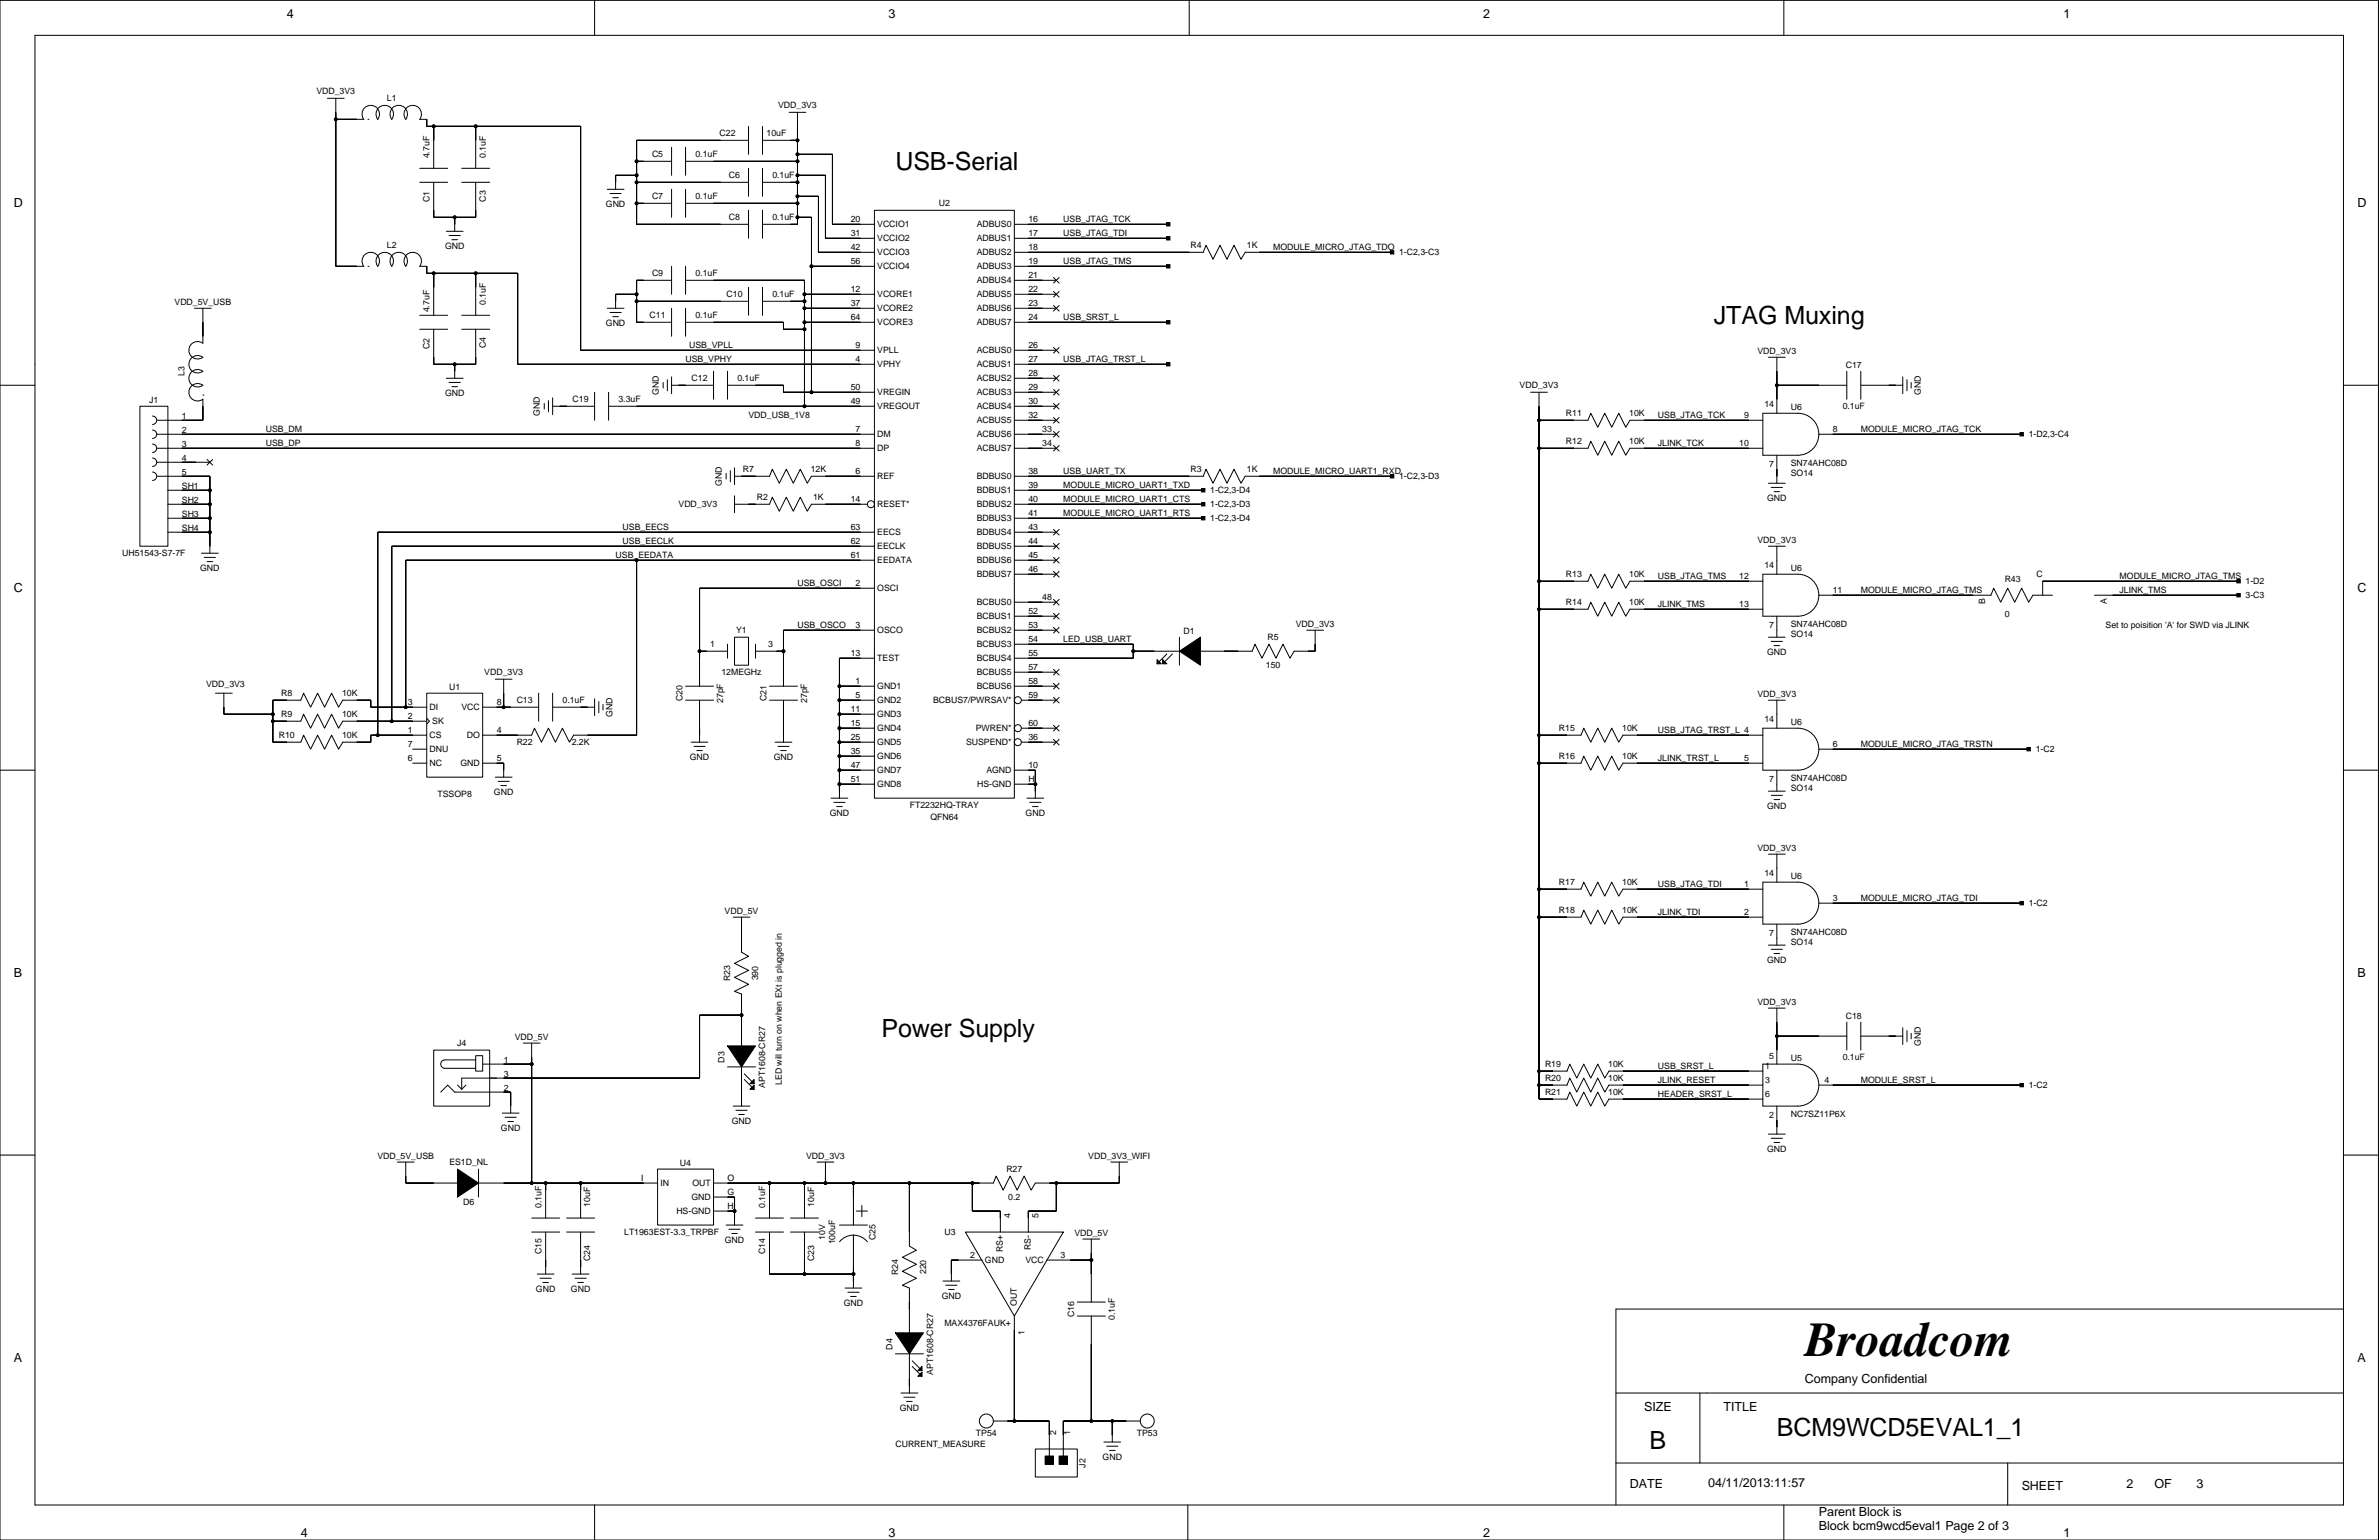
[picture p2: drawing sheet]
<svg xmlns="http://www.w3.org/2000/svg" width="432mm" height="279mm" viewBox="0 0 432 279" stroke-linecap="round" stroke-linejoin="round" font-family="sans-serif">
<defs><g id="words">
<text font-size="8.8" x="327.6" y="246.1">Broadcom</text>
<g font-size="4.6">
<text x="162.5" y="30.8">USB-Serial</text>
<text x="311.1" y="58.7">JTAG Muxing</text>
<text x="160" y="188.2">Power Supply</text>
<text x="299.4" y="263">B</text>
<text x="322.5" y="260.6">BCM9WCD5EVAL1_1</text>
</g>
<g font-size="2.3">
<text x="52.1" y="3.4">4</text>
<text x="161.3" y="3.4">3</text>
<text x="269.2" y="3.4">2</text>
<text x="374.6" y="3.4">1</text>
<text x="2.5" y="37.6">D</text>
<text x="427.9" y="37.6">D</text>
<text x="2.5" y="107.5">C</text>
<text x="427.9" y="107.5">C</text>
<text x="2.5" y="177.3">B</text>
<text x="427.9" y="177.3">B</text>
<text x="2.5" y="247.1">A</text>
<text x="327.6" y="250.9">Company Confidential</text>
<text x="427.9" y="247.1">A</text>
<text x="298.4" y="256">SIZE</text>
<text x="312.8" y="256">TITLE</text>
<text x="310.1" y="269.7">04/11/2013:11:57</text>
<text x="386" y="270">2</text>
<text x="398.7" y="270">3</text>
<text x="295.8" y="270">DATE</text>
<text x="330.1" y="275.1">Parent Block is</text>
<text x="366.9" y="270.2">SHEET</text>
<text x="391.1" y="270">OF</text>
<text x="54.6" y="278.9">4</text>
<text x="161.3" y="278.9">3</text>
<text x="269.2" y="278.9">2</text>
<text x="330.1" y="277.6">Block bcm9wcd5eval1 Page 2 of 3</text>
<text x="374.6" y="278.9">1</text>
</g>
<g font-size="1.6">
<text x="57.4" y="17">VDD_3V3</text>
<text x="70.2" y="18.3">L1</text>
<text x="141.2" y="19.6">VDD_3V3</text>
<text x="77.9" y="28.7" transform="rotate(-90 77.9 28.7)">4.7uF</text>
<text x="88.2" y="28.7" transform="rotate(-90 88.2 28.7)">0.1uF</text>
<text x="118.3" y="28.5">C5</text>
<text x="126.2" y="28.5">0.1uF</text>
<text x="130.6" y="24.7">C22</text>
<text x="139.1" y="24.7">10uF</text>
<text x="132.3" y="32.3">C6</text>
<text x="140.2" y="32.3">0.1uF</text>
<text x="77.9" y="36.6" transform="rotate(-90 77.9 36.6)">C1</text>
<text x="88.2" y="36.6" transform="rotate(-90 88.2 36.6)">C3</text>
<text x="110" y="37.6">GND</text>
<text x="118.3" y="36.1">C7</text>
<text x="126.2" y="36.1">0.1uF</text>
<text x="132.3" y="39.9">C8</text>
<text x="140.2" y="39.9">0.1uF</text>
<text x="154.4" y="40.3">20</text>
<text x="159.2" y="41.2">VCCIO1</text>
<text x="170.4" y="37.4">U2</text>
<text x="177.3" y="41.2">ADBUS0</text>
<text x="186.6" y="40.3">16</text>
<text x="193" y="40.3">USB_JTAG_TCK</text>
<text x="70.2" y="45">L2</text>
<text x="80.8" y="45.2">GND</text>
<text x="154.4" y="42.9">31</text>
<text x="154.4" y="45.4">42</text>
<text x="154.4" y="48">56</text>
<text x="159.2" y="46.2">VCCIO3</text>
<text x="159.2" y="43.7">VCCIO2</text>
<text x="177.3" y="46.2">ADBUS2</text>
<text x="177.3" y="43.7">ADBUS1</text>
<text x="186.6" y="48">19</text>
<text x="186.6" y="45.4">18</text>
<text x="186.6" y="42.9">17</text>
<text x="193" y="48">USB_JTAG_TMS</text>
<text x="193" y="42.9">USB_JTAG_TDI</text>
<text x="216.1" y="45">R4</text>
<text x="226.3" y="45">1K</text>
<text x="231.1" y="45.4">MODULE_MICRO_JTAG_TDO</text>
<text x="253.9" y="46.2">1-C2,3-C3</text>
<text x="118.3" y="50.1">C9</text>
<text x="126.2" y="50.1">0.1uF</text>
<text x="131.9" y="53.9">C10</text>
<text x="140.2" y="53.9">0.1uF</text>
<text x="154.4" y="53">12</text>
<text x="159.2" y="53.9">VCORE1</text>
<text x="159.2" y="48.8">VCCIO4</text>
<text x="177.3" y="53.9">ADBUS5</text>
<text x="177.3" y="51.3">ADBUS4</text>
<text x="177.3" y="48.8">ADBUS3</text>
<text x="186.6" y="53">22</text>
<text x="186.6" y="50.5">21</text>
<text x="31.7" y="55.4">VDD_5V_USB</text>
<text x="77.9" y="56.7" transform="rotate(-90 77.9 56.7)">4.7uF</text>
<text x="88.2" y="55.3" transform="rotate(-90 88.2 55.3)">0.1uF</text>
<text x="110" y="59.2">GND</text>
<text x="117.9" y="57.7">C11</text>
<text x="126.2" y="57.7">0.1uF</text>
<text x="154.4" y="55.6">37</text>
<text x="154.4" y="58.1">64</text>
<text x="159.2" y="58.9">VCORE3</text>
<text x="159.2" y="56.4">VCORE2</text>
<text x="177.3" y="58.9">ADBUS7</text>
<text x="177.3" y="56.4">ADBUS6</text>
<text x="186.6" y="58.1">24</text>
<text x="186.6" y="55.6">23</text>
<text x="193" y="58.1">USB_SRST_L</text>
<text x="77.9" y="63.3" transform="rotate(-90 77.9 63.3)">C2</text>
<text x="88.2" y="63.2" transform="rotate(-90 88.2 63.2)">C4</text>
<text x="124.4" y="65.7">USB_VPHY</text>
<text x="125.1" y="63.2">USB_VPLL</text>
<text x="155.3" y="63.2">9</text>
<text x="155.3" y="65.7">4</text>
<text x="159.2" y="64">VPLL</text>
<text x="177.3" y="64">ACBUS0</text>
<text x="186.6" y="63.2">26</text>
<text x="186.6" y="65.7">27</text>
<text x="193" y="65.7">USB_JTAG_TRST_L</text>
<text x="319" y="64.3">VDD_3V3</text>
<text x="33.5" y="68.2" transform="rotate(-90 33.5 68.2)">L3</text>
<text x="80.8" y="71.9">GND</text>
<text x="119.6" y="71.7" transform="rotate(-90 119.6 71.7)">GND</text>
<text x="125.5" y="69.1">C12</text>
<text x="133.8" y="69.1">0.1uF</text>
<text x="154.4" y="70.8">50</text>
<text x="159.2" y="66.6">VPHY</text>
<text x="159.2" y="71.6">VREGIN</text>
<text x="177.3" y="71.6">ACBUS3</text>
<text x="177.3" y="69.1">ACBUS2</text>
<text x="177.3" y="66.6">ACBUS1</text>
<text x="186.6" y="70.8">29</text>
<text x="186.6" y="68.3">28</text>
<text x="275.8" y="70.4">VDD_3V3</text>
<text x="335" y="66.8">C17</text>
<text x="348.6" y="71.7" transform="rotate(-90 348.6 71.7)">GND</text>
<text x="27.1" y="73.2">J1</text>
<text x="33" y="76">1</text>
<text x="98" y="75.5" transform="rotate(-90 98 75.5)">GND</text>
<text x="103.9" y="72.9">C19</text>
<text x="112.3" y="72.9">3.3uF</text>
<text x="135.9" y="75.9">VDD_USB_1V8</text>
<text x="154.4" y="73.3">49</text>
<text x="159.2" y="74.2">VREGOUT</text>
<text x="177.3" y="76.7">ACBUS5</text>
<text x="177.3" y="74.2">ACBUS4</text>
<text x="186.6" y="75.9">32</text>
<text x="186.6" y="73.3">30</text>
<text x="284.2" y="75.5">R11</text>
<text x="295.7" y="75.5">10K</text>
<text x="300.9" y="75.9">USB_JTAG_TCK</text>
<text x="316.5" y="75.9">9</text>
<text x="320.2" y="73.9">14</text>
<text x="325" y="74.4">U6</text>
<text x="334.5" y="74.2">0.1uF</text>
<text x="33" y="83.6">4</text>
<text x="33" y="81">3</text>
<text x="33" y="78.5">2</text>
<text x="48.2" y="78.4">USB_DM</text>
<text x="48.2" y="81">USB_DP</text>
<text x="155.3" y="78.4">7</text>
<text x="155.3" y="81">8</text>
<text x="159.2" y="81.8">DP</text>
<text x="159.2" y="79.3">DM</text>
<text x="177.3" y="81.8">ACBUS7</text>
<text x="177.3" y="79.3">ACBUS6</text>
<text x="189.2" y="78.4">33</text>
<text x="189.2" y="81">34</text>
<text x="284.2" y="80.5">R12</text>
<text x="295.7" y="80.5">10K</text>
<text x="300.9" y="81">JLINK_TCK</text>
<text x="315.7" y="81">10</text>
<text x="332.7" y="78.4">8</text>
<text x="337.7" y="78.4">MODULE_MICRO_JTAG_TCK</text>
<text x="368.2" y="79.3">1-D2,3-C4</text>
<text x="33" y="88.7">SH1</text>
<text x="33" y="86.1">5</text>
<text x="131" y="88.2" transform="rotate(-90 131 88.2)">GND</text>
<text x="134.8" y="85.6">R7</text>
<text x="147.2" y="85.6">12K</text>
<text x="155.3" y="86">6</text>
<text x="159.2" y="86.9">REF</text>
<text x="177.3" y="89.4">BDBUS1</text>
<text x="177.3" y="86.9">BDBUS0</text>
<text x="186.6" y="86">38</text>
<text x="186.6" y="88.6">39</text>
<text x="193" y="86">USB_UART_TX</text>
<text x="193" y="88.6">MODULE_MICRO_UART1_TXD</text>
<text x="216.1" y="85.6">R3</text>
<text x="219.7" y="89.4">1-C2,3-D4</text>
<text x="226.3" y="85.6">1K</text>
<text x="231.1" y="86">MODULE_MICRO_UART1_RXD</text>
<text x="253.9" y="86.9">1-C2,3-D3</text>
<text x="321.1" y="84.8">7</text>
<text x="325" y="86.4">SO14</text>
<text x="325" y="84.6">SN74AHC08D</text>
<text x="33" y="93.7">SH3</text>
<text x="33" y="91.2">SH2</text>
<text x="123.2" y="92">VDD_3V3</text>
<text x="137.4" y="90.7">R2</text>
<text x="147.6" y="90.7">1K</text>
<text x="154.4" y="91.1">14</text>
<text x="159.2" y="92">RESET*</text>
<text x="177.3" y="94.5">BDBUS3</text>
<text x="177.3" y="92">BDBUS2</text>
<text x="186.6" y="93.7">41</text>
<text x="186.6" y="91.1">40</text>
<text x="193" y="91.1">MODULE_MICRO_UART1_CTS</text>
<text x="193" y="93.7">MODULE_MICRO_UART1_RTS</text>
<text x="219.7" y="94.5">1-C2,3-D4</text>
<text x="219.7" y="92">1-C2,3-D3</text>
<text x="320.7" y="90.9">GND</text>
<text x="22.2" y="100.8">UH51543-S7-7F</text>
<text x="33" y="96.3">SH4</text>
<text x="111.7" y="101.3">USB_EEDATA</text>
<text x="113" y="96.2">USB_EECS</text>
<text x="113" y="98.7">USB_EECLK</text>
<text x="154.4" y="101.3">61</text>
<text x="154.4" y="98.7">62</text>
<text x="154.4" y="96.2">63</text>
<text x="159.2" y="97">EECS</text>
<text x="159.2" y="99.6">EECLK</text>
<text x="177.3" y="99.6">BDBUS5</text>
<text x="177.3" y="97">BDBUS4</text>
<text x="186.6" y="101.3">45</text>
<text x="186.6" y="98.7">44</text>
<text x="186.6" y="96.2">43</text>
<text x="319" y="98.6">VDD_3V3</text>
<text x="36.3" y="103.6">GND</text>
<text x="144.7" y="106.4">USB_OSCI</text>
<text x="155.3" y="106.4">2</text>
<text x="159.2" y="102.1">EEDATA</text>
<text x="159.2" y="107.2">OSCI</text>
<text x="177.3" y="104.7">BDBUS7</text>
<text x="177.3" y="102.1">BDBUS6</text>
<text x="186.6" y="103.8">46</text>
<text x="284.2" y="104.7">R13</text>
<text x="295.7" y="104.7">10K</text>
<text x="300.9" y="105.1">USB_JTAG_TMS</text>
<text x="315.7" y="105.1">12</text>
<text x="320.2" y="103.1">14</text>
<text x="325" y="103.6">U6</text>
<text x="332.7" y="107.6">11</text>
<text x="337.7" y="107.6">MODULE_MICRO_JTAG_TMS</text>
<text x="363.9" y="105.5">R43</text>
<text x="369.6" y="104.7">C</text>
<text x="384.7" y="107.6">JLINK_TMS</text>
<text x="384.7" y="105.1">MODULE_MICRO_JTAG_TMS</text>
<text x="407.6" y="105.9">1-D2</text>
<text x="144.7" y="114">USB_OSCO</text>
<text x="155.3" y="114">3</text>
<text x="177.3" y="112.3">BCBUS1</text>
<text x="177.3" y="109.7">BCBUS0</text>
<text x="186.6" y="114">53</text>
<text x="186.6" y="111.4">52</text>
<text x="189.2" y="108.9">48</text>
<text x="235.2" y="113.8">VDD_3V3</text>
<text x="284.2" y="109.7">R14</text>
<text x="295.7" y="109.7">10K</text>
<text x="300.9" y="110.2">JLINK_TMS</text>
<text x="315.7" y="110.2">13</text>
<text x="321.1" y="114">7</text>
<text x="325" y="113.8">SN74AHC08D</text>
<text x="360.3" y="109.5" transform="rotate(-90 360.3 109.5)">B</text>
<text x="363.9" y="111.9">0</text>
<text x="382.2" y="114">Set to poisition 'A' for SWD via JLINK</text>
<text x="382.4" y="109.5" transform="rotate(-90 382.4 109.5)">A</text>
<text x="407.6" y="108.5">3-C3</text>
<text x="128.9" y="117.4">1</text>
<text x="133.6" y="114.8">Y1</text>
<text x="139.4" y="117.4">3</text>
<text x="154.4" y="119.1">13</text>
<text x="159.2" y="114.8">OSCO</text>
<text x="159.2" y="119.9">TEST</text>
<text x="177.3" y="119.9">BCBUS4</text>
<text x="177.3" y="117.4">BCBUS3</text>
<text x="177.3" y="114.8">BCBUS2</text>
<text x="186.6" y="119.1">55</text>
<text x="186.6" y="116.5">54</text>
<text x="193" y="116.5">LED_USB_UART</text>
<text x="214.8" y="115.1">D1</text>
<text x="230.1" y="116.1">R5</text>
<text x="320.7" y="118.9">GND</text>
<text x="325" y="115.6">SO14</text>
<text x="37.4" y="124.6">VDD_3V3</text>
<text x="81.5" y="125.2">U1</text>
<text x="87.9" y="122.4">VDD_3V3</text>
<text x="130.9" y="122.4">12MEGHz</text>
<text x="155.3" y="124.1">1</text>
<text x="159.2" y="125">GND1</text>
<text x="177.3" y="125">BCBUS6</text>
<text x="177.3" y="122.4">BCBUS5</text>
<text x="186.6" y="124.1">58</text>
<text x="186.6" y="121.6">57</text>
<text x="229.8" y="121.2">150</text>
<text x="51" y="126.2">R8</text>
<text x="51" y="130">R9</text>
<text x="62.1" y="126.2">10K</text>
<text x="62.1" y="130">10K</text>
<text x="74" y="130.5">2</text>
<text x="74" y="127.9">3</text>
<text x="78" y="128.8">DI</text>
<text x="78.5" y="131.3">SK</text>
<text x="83.8" y="128.8">VCC</text>
<text x="90.1" y="127.9">8</text>
<text x="93.8" y="127.5">C13</text>
<text x="102.1" y="127.5">0.1uF</text>
<text x="111.2" y="130.1" transform="rotate(-90 111.2 130.1)">GND</text>
<text x="123.9" y="127.2" transform="rotate(-90 123.9 127.2)">C20</text>
<text x="131.3" y="127.6" transform="rotate(-90 131.3 127.6)">27pF</text>
<text x="139.1" y="127.2" transform="rotate(-90 139.1 127.2)">C21</text>
<text x="146.5" y="127.6" transform="rotate(-90 146.5 127.6)">27pF</text>
<text x="154.4" y="129.2">11</text>
<text x="154.4" y="131.8">15</text>
<text x="155.3" y="126.7">5</text>
<text x="159.2" y="130">GND3</text>
<text x="159.2" y="127.5">GND2</text>
<text x="169.4" y="127.5">BCBUS7/PWRSAV*</text>
<text x="186.6" y="126.7">59</text>
<text x="186.6" y="131.8">60</text>
<text x="319" y="126.5">VDD_3V3</text>
<text x="320.2" y="131">14</text>
<text x="325" y="131.6">U6</text>
<text x="50.6" y="133.9">R10</text>
<text x="62.1" y="133.9">10K</text>
<text x="74" y="135.6">7</text>
<text x="74" y="133">1</text>
<text x="78" y="133.9">CS</text>
<text x="78" y="136.4">DNU</text>
<text x="84.7" y="133.9">DO</text>
<text x="90.1" y="133">4</text>
<text x="93.8" y="135.1">R22</text>
<text x="103.8" y="135.1">2.2K</text>
<text x="125.2" y="137.9">GND</text>
<text x="140.5" y="137.9">GND</text>
<text x="154.4" y="134.3">25</text>
<text x="154.4" y="136.8">35</text>
<text x="159.2" y="137.7">GND6</text>
<text x="159.2" y="135.1">GND5</text>
<text x="159.2" y="132.6">GND4</text>
<text x="175.3" y="135.1">SUSPEND*</text>
<text x="177.1" y="132.6">PWREN*</text>
<text x="186.6" y="134.3">36</text>
<text x="283" y="132.6">R15</text>
<text x="283" y="137.7">R16</text>
<text x="294.4" y="132.6">10K</text>
<text x="294.4" y="137.7">10K</text>
<text x="300.9" y="133">USB_JTAG_TRST_L 4</text>
<text x="332.7" y="135.6">6</text>
<text x="337.7" y="135.6">MODULE_MICRO_JTAG_TRSTN</text>
<text x="369.5" y="136.4">1-C2</text>
<text x="74" y="138.1">6</text>
<text x="78" y="138.9">NC</text>
<text x="83.6" y="138.9">GND</text>
<text x="90.1" y="138.1">5</text>
<text x="154.4" y="141.9">51</text>
<text x="154.4" y="139.4">47</text>
<text x="159.2" y="140.2">GND7</text>
<text x="159.2" y="142.7">GND8</text>
<text x="177.4" y="142.7">HS-GND</text>
<text x="179" y="140.2">AGND</text>
<text x="186.6" y="139.4">10</text>
<text x="186.6" y="141.9">H</text>
<text x="300.9" y="138.1">JLINK_TRST_L</text>
<text x="316.5" y="138.1">5</text>
<text x="321.1" y="141.9">7</text>
<text x="325" y="143.5">SO14</text>
<text x="325" y="141.7">SN74AHC08D</text>
<text x="79.4" y="144.5">TSSOP8</text>
<text x="89.7" y="144.3">GND</text>
<text x="150.6" y="148.1">GND</text>
<text x="165.1" y="146.6">FT2232HQ-TRAY</text>
<text x="168.9" y="148.8">QFN64</text>
<text x="186.2" y="148.1">GND</text>
<text x="320.7" y="146.8">GND</text>
<text x="319" y="154.4">VDD_3V3</text>
<text x="283" y="160.5">R17</text>
<text x="294.4" y="160.5">10K</text>
<text x="300.9" y="161">USB_JTAG_TDI</text>
<text x="316.5" y="161">1</text>
<text x="320.2" y="158.9">14</text>
<text x="325" y="159.5">U6</text>
<text x="131.5" y="165.9">VDD_5V</text>
<text x="283" y="165.6">R18</text>
<text x="294.4" y="165.6">10K</text>
<text x="300.9" y="166">JLINK_TDI</text>
<text x="316.5" y="166">2</text>
<text x="332.7" y="163.5">3</text>
<text x="337.7" y="163.5">MODULE_MICRO_JTAG_TDI</text>
<text x="368.2" y="164.3">1-C2</text>
<text x="321.1" y="169.8">7</text>
<text x="325" y="171.4">SO14</text>
<text x="325" y="169.7">SN74AHC08D</text>
<text x="132.5" y="178" transform="rotate(-90 132.5 178)">R23</text>
<text x="137.6" y="177.9" transform="rotate(-90 137.6 177.9)">390</text>
<text x="320.7" y="174.7">GND</text>
<text x="319" y="182.4">VDD_3V3</text>
<text x="335" y="184.9">C18</text>
<text x="83" y="189.7">J4</text>
<text x="93.4" y="188.7">VDD_5V</text>
<text x="348.6" y="189.7" transform="rotate(-90 348.6 189.7)">GND</text>
<text x="91.4" y="197.9">2</text>
<text x="91.4" y="195.3">3</text>
<text x="91.4" y="192.8">1</text>
<text x="131.5" y="192.8" transform="rotate(-90 131.5 192.8)">D3</text>
<text x="138.9" y="197.4" transform="rotate(-90 138.9 197.4)">APT1608-CR27</text>
<text x="141.9" y="196.9" transform="rotate(-90 141.9 196.9)">LED will turn on when EXt is plugged in</text>
<text x="280.4" y="193.5">R19</text>
<text x="280.4" y="196.1">R20</text>
<text x="291.9" y="193.5">10K</text>
<text x="291.9" y="196.1">10K</text>
<text x="300.9" y="196.5">JLINK_RESET</text>
<text x="300.9" y="194">USB_SRST_L</text>
<text x="320.4" y="196.5">3</text>
<text x="320.4" y="194">1</text>
<text x="321.1" y="192.2">5</text>
<text x="325" y="192.5">U5</text>
<text x="331.1" y="196.5">4</text>
<text x="334.5" y="192.3">0.1uF</text>
<text x="337.7" y="196.5">MODULE_SRST_L</text>
<text x="368.2" y="197.3">1-C2</text>
<text x="132.8" y="203.9">GND</text>
<text x="280.4" y="198.6">R21</text>
<text x="291.9" y="198.6">10K</text>
<text x="300.9" y="199">HEADER_SRST_L</text>
<text x="320.4" y="199">6</text>
<text x="321.1" y="202.9">2</text>
<text x="325" y="202.7">NC7SZ11P6X</text>
<text x="90.9" y="205.2">GND</text>
<text x="320.7" y="209">GND</text>
<text x="68.5" y="210.3">VDD_5V_USB</text>
<text x="81.6" y="211.3">ES1D_NL</text>
<text x="116.4" y="214.3">I</text>
<text x="119.9" y="215.1">IN</text>
<text x="123.4" y="211.6">U4</text>
<text x="125.7" y="215.1">OUT</text>
<text x="132" y="214.3">O</text>
<text x="146.3" y="210.3">VDD_3V3</text>
<text x="182.7" y="212.6">R27</text>
<text x="197.5" y="210.3">VDD_3V3_WIFI</text>
<text x="84.1" y="218.7">D6</text>
<text x="98.3" y="219.2" transform="rotate(-90 98.3 219.2)">0.1uF</text>
<text x="107.1" y="219" transform="rotate(-90 107.1 219)">10uF</text>
<text x="122.8" y="220.2">HS-GND</text>
<text x="125.5" y="217.7">GND</text>
<text x="132" y="216.8">G</text>
<text x="132" y="219.4">H</text>
<text x="138.9" y="219.2" transform="rotate(-90 138.9 219.2)">0.1uF</text>
<text x="147.8" y="219" transform="rotate(-90 147.8 219)">10uF</text>
<text x="183" y="217.7">0.2</text>
<text x="183.4" y="221" transform="rotate(-90 183.4 221)">4</text>
<text x="188.5" y="221" transform="rotate(-90 188.5 221)">5</text>
<text x="98.3" y="227.5" transform="rotate(-90 98.3 227.5)">C15</text>
<text x="113.3" y="224">LT1963EST-3.3_TRPBF</text>
<text x="131.6" y="225.5">GND</text>
<text x="138.9" y="227.5" transform="rotate(-90 138.9 227.5)">C14</text>
<text x="149.8" y="224.9" transform="rotate(-90 149.8 224.9)">10V</text>
<text x="151.6" y="225.8" transform="rotate(-90 151.6 225.8)">100uF</text>
<text x="158.9" y="225" transform="rotate(-90 158.9 225)">C25</text>
<text x="171.4" y="224">U3</text>
<text x="182" y="227.2" transform="rotate(-90 182 227.2)">RS+</text>
<text x="187.1" y="226.8" transform="rotate(-90 187.1 226.8)">RS-</text>
<text x="195" y="224.3">VDD_5V</text>
<text x="107.1" y="228.8" transform="rotate(-90 107.1 228.8)">C24</text>
<text x="147.8" y="228.8" transform="rotate(-90 147.8 228.8)">C23</text>
<text x="163" y="231.3" transform="rotate(-90 163 231.3)">R24</text>
<text x="168.1" y="231.2" transform="rotate(-90 168.1 231.2)">220</text>
<text x="176.1" y="228.2">2</text>
<text x="178.8" y="229.1">GND</text>
<text x="186.1" y="229.1">VCC</text>
<text x="192.5" y="228.2">3</text>
<text x="97.3" y="234.4">GND</text>
<text x="103.6" y="234.4">GND</text>
<text x="153.1" y="237">GND</text>
<text x="170.9" y="235.7">GND</text>
<text x="184.6" y="237" transform="rotate(-90 184.6 237)">OUT</text>
<text x="195" y="238.9" transform="rotate(-90 195 238.9)">C16</text>
<text x="202.4" y="239.5" transform="rotate(-90 202.4 239.5)">0.1uF</text>
<text x="162" y="244.9" transform="rotate(-90 162 244.9)">D4</text>
<text x="171.4" y="240.5">MAX4376FAUK+</text>
<text x="185.9" y="242.2" transform="rotate(-90 185.9 242.2)">1</text>
<text x="169.3" y="249.4" transform="rotate(-90 169.3 249.4)">APT1608-CR27</text>
<text x="163.3" y="256">GND</text>
<text x="162.5" y="262.5">CURRENT_MEASURE</text>
<text x="177.1" y="260.6">TP54</text>
<text x="191.7" y="260.4" transform="rotate(-90 191.7 260.4)">2</text>
<text x="194.2" y="260.4" transform="rotate(-90 194.2 260.4)">1</text>
<text x="206.3" y="260.6">TP53</text>
<text x="197" y="266.3" transform="rotate(-90 197 266.3)">J2</text>
<text x="200.1" y="264.9">GND</text>
</g>
</g></defs>
<g fill="none" stroke="#000" stroke-width=".18">
<path d="M0 .1h431.7v279.3h-431.7zM6.3 6.4h419.1v266.7h-419.1zM59.4 17.8h3.1M60.9 17.8v30.5h5.1a1.59 1.59 0 0 1 .2-2.1 1.59 1.59 0 0 1 2.2 0 1.59 1.59 0 0 1 .2 2.1 1.59 1.59 0 0 1 .2-2.1 1.59 1.59 0 0 1 2.1 0 1.59 1.59 0 0 1 .2 2.1 1.59 1.59 0 0 1 .2-2.1 1.59 1.59 0 0 1 2.1 0 1.59 1.59 0 0 1 .2 2.1 1.59 1.59 0 0 1 .2-2.1 1.59 1.59 0 0 1 2.2 0 1.59 1.59 0 0 1 .2 2.1h1.3v1.3h16.5v16.5h64.7M107.9 .1v6.3M215.9 .1v6.3M323.8 .1v6.3M60.9 21.6l5.1 .1a1.59 1.59 0 0 1 .2-2.2 1.59 1.59 0 0 1 2.2 0 1.59 1.59 0 0 1 .2 2.2 1.59 1.59 0 0 1 .2-2.2 1.59 1.59 0 0 1 2.1 0 1.59 1.59 0 0 1 .2 2.2 1.59 1.59 0 0 1 .2-2.2 1.59 1.59 0 0 1 2.1 0 1.59 1.59 0 0 1 .2 2.2 1.59 1.59 0 0 1 .2-2.2 1.59 1.59 0 0 1 2.2 0 1.59 1.59 0 0 1 .2 2.2l1.3-.1v1.3h27.9v40.6h53.3M66.8 21.6h.1M76.2 33.1h5.1M76.2 30.5h5.1M78.7 22.9v7.6"/>
<path d="M78.7 33.1v6.3h7.6v-6.3M82.5 39.4v2.6M83.8 33.1h5.1M83.8 30.5h5.1M86.3 22.9v7.6M110.2 34.3h3.1M110.7 35.1h2.1M111.2 35.9h1M115.5 31.8h-3.8v2.5M115.5 33.1h20.4M115.5 36.9h6.4M115.5 29.3h6.4"/>
<path d="M121.9 26.7v5.1M121.9 34.3v5.1M124.4 36.9h20.3M124.4 29.3h20.3M124.4 26.7v5.1M124.4 34.3v5.1M135.9 25.5h-20.4v15.2h20.4M135.9 22.9v5.1M135.9 30.5v5.1M135.9 38.2v5M138.4 33.1h6.3M138.4 25.5h6.3"/>
<path d="M138.4 22.9v5.1M138.4 30.5v5.1M138.4 38.2v5M143.2 20.4h3.1M144.7 20.4v20.3h-6.3M144.7 35.6h3.9v10.2h10.1M144.7 31.8h5.1v11.4h8.9M144.7 28h6.4v12.7h7.6M144.7 39.4h2.6v31.8M158.7 38.2h25.4v106.6h-25.4zM35.3 55.9h3M36.8 55.9v6.4"/>
<path d="M66.8 48.3h.1M76.2 59.7h5.1M76.2 57.2h5.1M78.7 49.6v7.6M78.7 59.7v6.4h7.6v-6.4M81 42h3.1M81.5 42.7h2M82 43.5h1M83.8 59.7h5.1M83.8 57.2h5.1M86.3 49.6v7.6M110.2 55.9h3.1"/>
<path d="M110.7 56.7h2.1M111.2 57.5h1M115.5 53.4h-3.8v2.5M115.5 54.7h20.4M121.9 48.3v5.1M121.9 55.9v5.1M121.9 50.9h-6.4v7.6h6.4M124.4 58.5h17.8v1.2h3.8M124.4 50.9h21.6v22.8M124.4 48.3v5.1M124.4 55.9v5.1M135.9 52.1v5.1"/>
<path d="M138.4 52.1v5.1M138.4 54.7h7.6M146 55.9h12.7M146 58.5h12.7M146 53.4h12.7M147.3 48.3h11.4M184.1 45.8h34.3l.5-1.3 1.3 2.5 1.2-2.5 1.3 2.5 1.3-2.5 1.2 2.5 .8-1.2h26.7M184.1 55.9h7.6M184.1 48.3h27.9M184.1 58.5h27.9M184.1 53.4h7.6M184.1 43.2h27.9"/>
<path d="M184.1 40.7h27.9M184.1 50.9h7.6M191.2 50.3l1 1.1M191.2 52.9l1 1M191.2 55.4l1 1M192.2 50.3l-1 1.1M192.2 52.9l-1 1M192.2 55.4l-1 1M0 69.9h6.3M25.4 73.7h5.1v25.4h-5.1zM27.7 78a.76 .76 0 0 1 .7 .8 .76 .76 0 0 1-.7 .7M27.7 75.5a.76 .76 0 0 1 .7 .7 .76 .76 0 0 1-.7 .8"/>
<path d="M28.4 78.8h130.3M36.8 71.7h.1M36.8 72.4v3.8h-8.4M36.8 64.8a1.59 1.59 0 0 0-2.1 .2 1.59 1.59 0 0 0 0 2.2 1.59 1.59 0 0 0 2.1 .2 1.59 1.59 0 0 0-2.1 .2 1.59 1.59 0 0 0 0 2.1 1.59 1.59 0 0 0 2.1 .2 1.59 1.59 0 0 0-2.1 .2 1.59 1.59 0 0 0 0 2.1 1.59 1.59 0 0 0 2.1 .2M36.8 62.3a1.59 1.59 0 0 0-2.1 .2 1.59 1.59 0 0 0 0 2.1 1.59 1.59 0 0 0 2.1 .2M81 68.6h3.1M81.5 69.4h2M82 70.2h1M82.5 66.1v2.5M98.8 73.2v1M99.5 72.7v2M100.3 73.7h7.6"/>
<path d="M100.3 72.2v3M107.9 71.2v5M110.5 73.7h48.2M110.5 71.2v5M120.4 69.4v1M121.1 68.9v2M121.9 69.9h7.6M121.9 68.4v3M129.5 67.4v5M132.1 69.9h10.1v1.3h16.5M132.1 67.4v5M184.1 73.7h7.6"/>
<path d="M184.1 68.6h7.6M184.1 76.2h7.6M184.1 78.8h7.6M184.1 66.1h27.9M184.1 63.5h7.6M184.1 71.2h7.6M191.2 63l1 1.1M191.2 70.7l1 1M191.2 73.2l1 1M191.2 75.7l1 1.1M191.2 78.3l1 1M191.2 68.1l1 1"/>
<path d="M192.2 63l-1 1.1M192.2 70.7l-1 1M192.2 73.2l-1 1M192.2 75.7l-1 1.1M192.2 78.3l-1 1M192.2 68.1l-1 1M277.8 71.2h3.1M279.3 76.2h8.9l.5-1.2 1.3 2.5 1.3-2.5 1.2 2.5 1.3-2.5 1.3 2.5 .7-1.3h24.2M279.3 71.2v128.2h5.1l.5-1.3 1.3 2.6 1.3-2.6 1.2 2.6 1.3-2.6 1.3 2.6 .7-1.3h28M320 75h6.3a3.8 3.8 0 0 1 3.8 3.8 3.8 3.8 0 0 1-3.8 3.8h-6.3zM321 64.8h3M322.5 69.9h12.7"/>
<path d="M322.5 64.8v10.2M330.1 78.8h36.8M335.2 67.4v5M337.7 69.9h7.7M337.7 67.4v5M345.4 68.4v3M346.1 68.9v2M346.9 69.4v1M425.4 69.9h6.3M27.7 85.6a.76 .76 0 0 1 .7 .8 .76 .76 0 0 1-.7 .8M27.7 83.1a.76 .76 0 0 1 .7 .8 .76 .76 0 0 1-.7 .7M27.7 80.6a.76 .76 0 0 1 .7 .7 .76 .76 0 0 1-.7 .8"/>
<path d="M28.4 86.4h9.7v14M28.4 81.3h130.3M28.4 83.9h9.7M30.5 91.5h7.6M30.5 88.9h7.6M30.5 94h7.6M30.5 96.6h7.6M37.6 83.4l1 1M38.6 83.4l-1 1M131.8 85.9v1M132.6 85.4v2M133.3 86.4h6.4l.5-1.3 1.2 2.6 1.3-2.6 1.3 2.6 1.3-2.6 1.2 2.6 .8-1.3h11.4"/>
<path d="M133.3 91.5h6.4l.5-1.3 1.2 2.6 1.3-2.6 1.3 2.6 1.3-2.6 1.2 2.6 .8-1.3h10.1M133.3 84.9v3M133.3 90v3M158.7 96.6h-90.1v36.8M158.7 99.1h-87.6v31.7M184.1 86.4h34.3l.5-1.3 1.3 2.6 1.2-2.6 1.3 2.6 1.3-2.6 1.2 2.6 .8-1.3h26.7M184.1 91.5h34.3M184.1 81.3h7.6M184.1 88.9h34.3M184.1 94h34.3M184.1 96.6h7.6M184.1 99.1h7.6"/>
<path d="M191.2 96.1l1 1M191.2 98.6l1 1M191.2 80.8l1 1M192.2 96.1l-1 1M192.2 98.6l-1 1M192.2 80.8l-1 1M279.3 81.3h8.9l.5-1.2 1.3 2.5 1.3-2.5 1.2 2.5 1.3-2.5 1.3 2.5 .7-1.3h24.2M321 99.1h3M321 87.7h3M321.5 88.4h2M322 89.2h1M322.5 82.6v5.1"/>
<path d="M322.5 99.1v5.1M339 82.6h.1M340.3 82.6h.1M36.6 100.4h3M37.1 101.1h2M37.6 101.9h1M115.5 101.6v31.8h-11.4l-.7 1.3-1.3-2.6-1.3 2.6-1.3-2.6-1.2 2.6-1.3-2.6-.5 1.3h-8.9M127 118.1h5.1M132.1 116.9v2.5M133.3 115.6h2.6v5.1h-2.6zM137.1 118.1h5.1M137.1 116.9v2.5"/>
<path d="M158.7 114.3h-16.5v10.2M158.7 106.7h-31.7v17.8M158.7 119.4h-6.3v25.4M158.7 101.6h-85.1v26.7M184.1 114.3h7.6M184.1 101.6h7.6M184.1 104.2h7.6M184.1 116.9h21.6v2.5h-21.6M184.1 111.8h7.6M184.1 109.3h7.6M191.2 101.1l1 1M191.2 103.7l1 1"/>
<path d="M191.2 108.8l1 1M191.2 111.3l1 1M191.2 113.8l1 1M192.2 101.1l-1 1M192.2 103.7l-1 1M192.2 108.8l-1 1M192.2 111.3l-1 1M192.2 113.8l-1 1M205.7 118.1h8.4M211.8 118.7l-1.5 1.5M212.8 118.7l-1.5 1.5M214.1 115.6v5.1"/>
<path d="M237.2 114.3h3M238.7 114.3v3.8h-3.8l-.8 1.3-1.2-2.5-1.3 2.5-1.3-2.5-1.2 2.5-1.3-2.5-.5 1.2h-9.4M279.3 105.4h8.9l.5-1.2 1.3 2.5 1.3-2.5 1.2 2.5 1.3-2.5 1.3 2.5 .7-1.3h24.2M279.3 110.5h8.9l.5-1.2 1.3 2.5 1.3-2.5 1.2 2.5 1.3-2.5 1.3 2.5 .7-1.3h24.2M320 104.2h6.3a3.8 3.8 0 0 1 3.8 3.8 3.8 3.8 0 0 1-3.8 3.8h-6.3zM321 115.6h3M321.5 116.4h2M322 117.1h1M322.5 114.3h.1M322.5 101.6h.1M322.5 111.8v3.8M330.1 108h31.3l.5-1.3 1.2 2.6 1.3-2.6 1.3 2.6 1.2-2.6 1.3 2.6 .8-1.3h3.5"/>
<path d="M339 111.8h.1M340.3 111.8h.1M380.2 108h26.1M406.3 105.4h-35.5v2.6M0 139.7h6.3M39.1 125.8h3.1M40.6 125.8v3.8h8.9M49.5 130.8h5.1l.5-1.2 1.3 2.5 1.2-2.5 1.3 2.5 1.3-2.5 1.3 2.5 .7-1.3h15.3M74.9 138.5h2.6M74.9 135.9h2.6M77.5 125.8h10.1v15.2h-10.1zM77.5 128.3h-10.2v-1.3h-5.1l-.7 1.3-1.3-2.5-1.3 2.5-1.3-2.5-1.2 2.5-1.3-2.5-.5 1.2h-5.1v7.7h5.1l.5-1.3 1.3 2.5 1.2-2.5 1.3 2.5 1.3-2.5 1.3 2.5 .7-1.2h5.1v-1.3h10.2"/>
<path d="M77.5 130.3l.5 .5-.5 .6M87.6 138.5h3.8v2.5M87.6 128.3h10.2M89.9 123.2h3M91.4 123.2v5.1M97.8 125.8v5M100.3 128.3h7.6M100.3 125.8v5M107.9 126.8v3M108.7 127.3v2M109.4 127.8v1M124.4 127h5.1"/>
<path d="M124.4 124.5h5.1M125.4 134.7h3.1M126 135.4h2M126.5 136.2h1M127 127v7.7M139.7 127h5M139.7 124.5h5M140.7 134.7h3M141.2 135.4h2M141.7 136.2h1M142.2 127v7.7M152.4 139.7h6.3"/>
<path d="M152.4 134.7h6.3M152.4 127h6.3M152.4 124.5h6.3M152.4 137.2h6.3M152.4 132.1h6.3M152.4 129.6h6.3M184.1 139.7h3.8v5.1M184.1 124.5h7.6M184.1 122h7.6M185.4 134.7h6.3M185.4 127h6.3M185.4 132.1h6.3"/>
<path d="M191.2 121.4l1 1.1M191.2 124l1 1M191.2 126.5l1 1M191.2 131.6l1 1M191.2 134.1l1 1.1M192.2 121.4l-1 1.1M192.2 124l-1 1M192.2 126.5l-1 1M192.2 131.6l-1 1M192.2 134.1l-1 1.1M279.3 133.4h7.7l.5-1.3 1.2 2.6 1.3-2.6 1.3 2.6 1.2-2.6 1.3 2.6 .8-1.3h25.4M279.3 138.5h7.7l.5-1.3 1.2 2.5 1.3-2.5 1.3 2.5 1.2-2.5 1.3 2.5 .8-1.2h25.4"/>
<path d="M320 132.1h6.3a3.8 3.8 0 0 1 3.8 3.8 3.8 3.8 0 0 1-3.8 3.8h-6.3zM321 127h3M322.5 129.6h.1M322.5 127v5.1M322.5 139.7v3.8M330.1 135.9h38.1M339 139.7h.1M340.3 139.7h.1M425.4 139.7h6.3M89.9 141h3M90.4 141.8h2M90.9 142.5h1"/>
<path d="M150.8 144.8h3.1M151.3 145.6h2.1M151.9 146.3h1M152.4 142.3h6.3M184.1 142.3h3.8M186.4 144.8h3M186.9 145.6h2M187.4 146.3h1M321 155h3M321 143.5h3M321.5 144.3h2M322 145.1h1"/>
<path d="M322.5 142.3h.1M322.5 157.5h.1M322.5 155v5M133.1 166.4h3M134.6 166.4v6.3l1.3 .8-2.6 1.3 2.6 1.2-2.6 1.3 2.6 1.3-2.6 1.3 1.3 .5v9.4M279.3 161.3h7.7l.5-1.3 1.2 2.6 1.3-2.6 1.3 2.6 1.2-2.6 1.3 2.6 .8-1.3h25.4M279.3 166.4h7.7l.5-1.3 1.2 2.6 1.3-2.6 1.3 2.6 1.2-2.6 1.3 2.6 .8-1.3h25.4M320 160h6.3a3.8 3.8 0 0 1 3.8 3.9 3.8 3.8 0 0 1-3.8 3.8h-6.3zM321 171.5h3M321.5 172.2h2M322 173h1M322.5 170.2h.1"/>
<path d="M322.5 167.7v3.8M330.1 163.9h36.8M339 167.7h.1M340.3 167.7h.1M78.7 190.5h10.2v10.2h-10.2zM80 198.1l1.3-1.2 1.2 1.2h10.2v3.8M83 196.9l.8 .7M84.6 196.9l-.8 .7M86.3 191.5h1.3v2.8h-1.3zM86.3 192.3h-5.5a.76 .76 0 0 0-.8 .8 .76 .76 0 0 0 .8 .7h5.5M87.6 193.1h8.9M95 189.3h3"/>
<path d="M96.5 189.3v25.3M132.1 193.6h5M134.6 184.2h-7.6v11.4h-43.2v2M134.6 193.6v7.1M135.1 194.8l1.5 1.6M135.1 195.9l1.5 1.5M279.3 194.3h5.1l.5-1.2 1.3 2.5 1.3-2.5 1.2 2.5 1.3-2.5 1.3 2.5 .7-1.3h28M279.3 196.9h5.1l.5-1.3 1.3 2.5 1.3-2.5 1.2 2.5 1.3-2.5 1.3 2.5 .7-1.2h28M320 193.1h6.3a3.8 3.8 0 0 1 3.8 3.8 3.8 3.8 0 0 1-3.8 3.8h-6.3zM321 182.9h3M322.5 182.9v10.2M322.5 188h12.7"/>
<path d="M330.1 196.9h36.8M335.2 185.4v5.1M337.7 188h7.7M337.7 185.4v5.1M345.4 186.5v3M346.1 187v2M346.9 187.5v1M0 209.6h6.3M72.1 210.8h3.1M73.6 210.8v3.8h9.4M86.8 214.6h32.6M86.8 212.1v5.1"/>
<path d="M91.2 201.9h3M91.7 202.7h2M92.2 203.5h1M99 214.6v6.4M105.4 214.6v6.4M119.4 212.1h10.1v10.2h-10.1zM129.5 217.2h3.8v5.1M129.5 219.7h3.8M133.1 200.7h3M133.6 201.4h2M134.1 202.2h1M139.7 214.6v6.4"/>
<path d="M146 214.6v6.4M148.3 210.8h3M149.8 210.8v3.8M154.9 214.6v7.7M155.4 219.7h2M156.4 218.7v2M165.1 214.6v11.5l1.2 .7-2.5 1.3 2.5 1.3-2.5 1.2 2.5 1.3-2.5 1.3 1.3 .5v8.1M176.5 214.6v5.1h5.1v3.8M191.7 214.6v5.1h-5.1v3.8M201.6 210.8h3.1M203.2 210.8v3.8h-15.3l-.7 1.3-1.3-2.5-1.3 2.5-1.3-2.5-1.2 2.5-1.3-2.5-.5 1.2h-50.8M321 205.8h3"/>
<path d="M321.5 206.5h2M322 207.3h1M322.5 200.7v5.1M339 200.7h.1M340.3 200.7h.1M425.4 209.6h6.3M96.5 223.5h5.1M96.5 221h5.1M97.5 231.2h3.1M98 231.9h2.1M98.5 232.7h1M99 223.5v7.7"/>
<path d="M102.8 223.5h5.1M102.8 221h5.1M103.9 231.2h3M104.4 231.9h2M104.9 232.7h1M105.4 223.5v7.7M131.8 222.3h3M132.3 223h2M132.8 223.8h1M137.1 223.5h5.1M137.1 221h5.1M139.7 223.5v7.7h15.2"/>
<path d="M143.5 223.5h5.1M143.5 221h5.1M146 223.5v7.7M152.4 222.3h5M152.4 225.3a3.3 3.3 0 0 1 5 0M153.4 233.7h3M153.9 234.5h2M154.4 235.2h1M154.9 224v9.7M171.2 232.4h3M171.7 233.2h2M172.2 233.9h1"/>
<path d="M175.2 223.5h17.8l-8.9 15.3zM178.3 228.6h-5.6v3.8M184.1 238.8v19M189.9 228.6h8.2M195.5 238.8h5.1M195.5 236.2h5.1M196.6 224.8h3M198.1 224.8v11.4M198.1 238.8v19M425.4 237.5h-132.1v35.6M162.5 245.6h5.1M163.5 252.7h3.1"/>
<path d="M164 253.5h2.1M164.6 254.3h1M165.1 245.6v7.1M165.6 246.9l1.5 1.5M165.6 247.9l1.5 1.5M175.2 257.8h.1M176.5 257.8h.1M177.8 255.3h.1M179 256.5h.1M179 257.8h.1M180.3 257.8h10.2v6.4M201.9 257.8v3.8"/>
<path d="M207 257.8h-14v6.4M208.2 256.5h.1M208.2 257.8h.1M209.5 255.3h.1M210.8 257.8h.1M212 257.8h.1M293.3 252.7h132.1M308.5 252.7v12.7M107.9 273.1v6.3M187.9 262.9h7.6v5.1h-7.6zM200.4 261.6h3M200.9 262.4h2"/>
<path d="M201.4 263.1h1M215.6 273.1v6.3M293.3 265.4h132.1M323.8 273.1v6.3M364.4 265.4v7.7"/>
<circle cx="60.9" cy="21.6" r=".25"/>
<circle cx="78.7" cy="22.9" r=".25"/>
<circle cx="82.5" cy="39.4" r=".25"/>
<circle cx="86.3" cy="22.9" r=".25"/>
<circle cx="115.5" cy="33.1" r=".25"/>
<circle cx="115.5" cy="31.8" r=".25"/>
<circle cx="115.5" cy="36.9" r=".25"/>
<circle cx="115.5" cy="29.3" r=".25"/>
<circle cx="144.7" cy="39.4" r=".25"/>
<circle cx="144.7" cy="25.5" r=".25"/>
<circle cx="144.7" cy="33.1" r=".25"/>
<circle cx="144.7" cy="31.8" r=".25"/>
<circle cx="144.7" cy="36.9" r=".25"/>
<circle cx="144.7" cy="29.3" r=".25"/>
<circle cx="144.7" cy="35.6" r=".25"/>
<circle cx="144.7" cy="28" r=".25"/>
<circle cx="78.7" cy="49.6" r=".25"/>
<circle cx="86.3" cy="49.6" r=".25"/>
<circle cx="115.5" cy="53.4" r=".25"/>
<circle cx="115.5" cy="54.7" r=".25"/>
<circle cx="146" cy="55.9" r=".25"/>
<circle cx="146" cy="53.4" r=".25"/>
<circle cx="146" cy="54.7" r=".25"/>
<circle cx="146" cy="58.5" r=".25"/>
<circle cx="146" cy="59.7" r=".25"/>
<circle cx="147.3" cy="48.3" r=".25"/>
<circle cx="82.5" cy="66.1" r=".25"/>
<circle cx="146" cy="73.7" r=".25"/>
<circle cx="147.3" cy="71.2" r=".25"/>
<circle cx="279.3" cy="76.2" r=".25"/>
<circle cx="322.5" cy="69.9" r=".25"/>
<circle cx="38.1" cy="96.6" r=".25"/>
<circle cx="38.1" cy="94" r=".25"/>
<circle cx="38.1" cy="88.9" r=".25"/>
<circle cx="38.1" cy="91.5" r=".25"/>
<circle cx="158.1" cy="91.5" r=".63"/>
<circle cx="279.3" cy="81.3" r=".25"/>
<circle cx="115.5" cy="101.6" r=".25"/>
<circle cx="127" cy="118.1" r=".25"/>
<circle cx="142.2" cy="118.1" r=".25"/>
<circle cx="205.7" cy="118.1" r=".25"/>
<circle cx="279.3" cy="110.5" r=".25"/>
<circle cx="279.3" cy="105.4" r=".25"/>
<circle cx="49.5" cy="129.6" r=".25"/>
<circle cx="49.5" cy="130.8" r=".25"/>
<circle cx="68.6" cy="133.4" r=".25"/>
<circle cx="71.1" cy="130.8" r=".25"/>
<circle cx="73.6" cy="128.3" r=".25"/>
<circle cx="91.4" cy="128.3" r=".25"/>
<circle cx="152.4" cy="139.7" r=".25"/>
<circle cx="152.4" cy="129.6" r=".25"/>
<circle cx="152.4" cy="124.5" r=".25"/>
<circle cx="152.4" cy="132.1" r=".25"/>
<circle cx="152.4" cy="137.2" r=".25"/>
<circle cx="152.4" cy="127" r=".25"/>
<circle cx="152.4" cy="134.7" r=".25"/>
<circle cx="184.7" cy="127" r=".63"/>
<circle cx="184.7" cy="134.7" r=".63"/>
<circle cx="184.7" cy="132.1" r=".63"/>
<circle cx="279.3" cy="138.5" r=".25"/>
<circle cx="279.3" cy="133.4" r=".25"/>
<circle cx="152.4" cy="142.3" r=".25"/>
<circle cx="187.9" cy="142.3" r=".25"/>
<circle cx="279.3" cy="161.3" r=".25"/>
<circle cx="279.3" cy="166.4" r=".25"/>
<circle cx="96.5" cy="193.1" r=".25"/>
<circle cx="134.6" cy="184.2" r=".25"/>
<circle cx="279.3" cy="194.3" r=".25"/>
<circle cx="279.3" cy="196.9" r=".25"/>
<circle cx="322.5" cy="188" r=".25"/>
<circle cx="96.5" cy="214.6" r=".25"/>
<circle cx="99" cy="214.6" r=".25"/>
<circle cx="105.4" cy="214.6" r=".25"/>
<circle cx="133.3" cy="219.7" r=".25"/>
<circle cx="139.7" cy="214.6" r=".25"/>
<circle cx="146" cy="214.6" r=".25"/>
<circle cx="149.8" cy="214.6" r=".25"/>
<circle cx="154.9" cy="214.6" r=".25"/>
<circle cx="165.1" cy="214.6" r=".25"/>
<circle cx="176.5" cy="214.6" r=".25"/>
<circle cx="191.7" cy="214.6" r=".25"/>
<circle cx="146" cy="231.2" r=".25"/>
<circle cx="154.9" cy="231.2" r=".25"/>
<circle cx="198.1" cy="228.6" r=".25"/>
<circle cx="179" cy="257.8" r="1.27"/>
<circle cx="184.1" cy="257.8" r=".25"/>
<circle cx="198.1" cy="257.8" r=".25"/>
<circle cx="201.9" cy="257.8" r=".25"/>
<circle cx="208.2" cy="257.8" r="1.27"/>
</g>
<g fill="#000" stroke="#000" stroke-width=".18">
<path d="M60.9 21.6v26.7z" fill-rule="evenodd"/>
<path d="M60.9 20.4v1.2z" fill-rule="evenodd"/>
<path d="M60.9 21.6h3.9z" fill-rule="evenodd"/>
<path d="M77.5 21.6v1.3z" fill-rule="evenodd"/>
<path d="M78.7 38.2v1.2z" fill-rule="evenodd"/>
<path d="M78.7 22.9v2.6z" fill-rule="evenodd"/>
<path d="M77.5 22.9h1.2z" fill-rule="evenodd"/>
<path d="M82.5 39.4v1.3z" fill-rule="evenodd"/>
<path d="M78.7 39.4h3.8z" fill-rule="evenodd"/>
<path d="M86.3 38.2v1.2z" fill-rule="evenodd"/>
<path d="M82.5 39.4h3.8z" fill-rule="evenodd"/>
<path d="M86.3 22.9v2.6z" fill-rule="evenodd"/>
<path d="M78.7 22.9h7.6z" fill-rule="evenodd"/>
<path d="M105.4 22.9v40.6z" fill-rule="evenodd"/>
<path d="M86.3 22.9h19.1z" fill-rule="evenodd"/>
<path d="M111.7 31.8v1.3z" fill-rule="evenodd"/>
<path d="M111.7 31.8h3.8z" fill-rule="evenodd"/>
<path d="M115.5 36.9v3.8z" fill-rule="evenodd"/>
<path d="M115.5 33.1v3.8z" fill-rule="evenodd"/>
<path d="M115.5 31.8v1.3z" fill-rule="evenodd"/>
<path d="M115.5 29.3v2.5z" fill-rule="evenodd"/>
<path d="M115.5 25.5v3.8z" fill-rule="evenodd"/>
<path d="M115.5 36.9h1.3z" fill-rule="evenodd"/>
<path d="M115.5 29.3h1.3z" fill-rule="evenodd"/>
<path d="M115.5 33.1h15.3z" fill-rule="evenodd"/>
<path d="M115.5 25.5h15.3z" fill-rule="evenodd"/>
<path d="M129.5 29.3h15.2z" fill-rule="evenodd"/>
<path d="M143.5 33.1h1.2z" fill-rule="evenodd"/>
<path d="M129.5 36.9h15.2z" fill-rule="evenodd"/>
<path d="M144.7 39.4v1.3z" fill-rule="evenodd"/>
<path d="M144.7 36.9v2.5z" fill-rule="evenodd"/>
<path d="M144.7 35.6v1.3z" fill-rule="evenodd"/>
<path d="M144.7 33.1v2.5z" fill-rule="evenodd"/>
<path d="M144.7 31.8v1.3z" fill-rule="evenodd"/>
<path d="M144.7 29.3v2.5z" fill-rule="evenodd"/>
<path d="M144.7 28v1.3z" fill-rule="evenodd"/>
<path d="M143.5 25.5h1.2z" fill-rule="evenodd"/>
<path d="M144.7 22.9v2.6z" fill-rule="evenodd"/>
<path d="M144.7 25.5v2.5z" fill-rule="evenodd"/>
<path d="M147.3 39.4v8.9z" fill-rule="evenodd"/>
<path d="M144.7 39.4h2.6z" fill-rule="evenodd"/>
<path d="M148.6 35.6v10.2z" fill-rule="evenodd"/>
<path d="M144.7 35.6h3.9z" fill-rule="evenodd"/>
<path d="M149.8 31.8v11.4z" fill-rule="evenodd"/>
<path d="M144.7 31.8h5.1z" fill-rule="evenodd"/>
<path d="M144.7 28h6.4z" fill-rule="evenodd"/>
<path d="M151.1 28v12.7z" fill-rule="evenodd"/>
<path d="M36.8 58.5v2.5z" fill-rule="evenodd"/>
<path d="M60.9 48.3h3.9z" fill-rule="evenodd"/>
<path d="M77.5 48.3v1.3z" fill-rule="evenodd"/>
<path d="M77.5 49.6h1.2z" fill-rule="evenodd"/>
<path d="M78.7 49.6v2.5z" fill-rule="evenodd"/>
<path d="M86.3 49.6v2.5z" fill-rule="evenodd"/>
<path d="M78.7 49.6h7.6z" fill-rule="evenodd"/>
<path d="M94 49.6v16.5z" fill-rule="evenodd"/>
<path d="M86.3 49.6h7.7z" fill-rule="evenodd"/>
<path d="M111.7 53.4v1.3z" fill-rule="evenodd"/>
<path d="M111.7 53.4h3.8z" fill-rule="evenodd"/>
<path d="M115.5 50.9v2.5z" fill-rule="evenodd"/>
<path d="M115.5 53.4v1.3z" fill-rule="evenodd"/>
<path d="M115.5 54.7v3.8z" fill-rule="evenodd"/>
<path d="M115.5 50.9h1.3z" fill-rule="evenodd"/>
<path d="M115.5 58.5h1.3z" fill-rule="evenodd"/>
<path d="M115.5 54.7h15.3z" fill-rule="evenodd"/>
<path d="M115.5 40.7h15.3z" fill-rule="evenodd"/>
<path d="M142.2 58.5v1.2z" fill-rule="evenodd"/>
<path d="M129.5 58.5h12.7z" fill-rule="evenodd"/>
<path d="M143.5 40.7h1.2z" fill-rule="evenodd"/>
<path d="M146 59.7v14z" fill-rule="evenodd"/>
<path d="M129.5 50.9h16.5z" fill-rule="evenodd"/>
<path d="M146 50.9v2.5z" fill-rule="evenodd"/>
<path d="M146 53.4v1.3z" fill-rule="evenodd"/>
<path d="M143.5 54.7h2.5z" fill-rule="evenodd"/>
<path d="M146 54.7v1.2z" fill-rule="evenodd"/>
<path d="M146 55.9v2.6z" fill-rule="evenodd"/>
<path d="M146 58.5v1.2z" fill-rule="evenodd"/>
<path d="M142.2 59.7h3.8z" fill-rule="evenodd"/>
<path d="M147.3 48.3v22.9z" fill-rule="evenodd"/>
<path d="M146 58.5h10.2z" fill-rule="evenodd"/>
<path d="M146 55.9h10.2z" fill-rule="evenodd"/>
<path d="M146 53.4h10.2z" fill-rule="evenodd"/>
<path d="M148.6 45.8h7.6z" fill-rule="evenodd"/>
<path d="M147.3 48.3h8.9z" fill-rule="evenodd"/>
<path d="M149.8 43.2h6.4z" fill-rule="evenodd"/>
<path d="M151.1 40.7h5.1z" fill-rule="evenodd"/>
<path d="M186.6 50.9h2.6z" fill-rule="evenodd"/>
<path d="M186.6 53.4h2.6z" fill-rule="evenodd"/>
<path d="M186.6 55.9h2.6z" fill-rule="evenodd"/>
<path d="M211.7 48h.6v.6h-.6z" fill-rule="evenodd"/>
<path d="M211.7 42.9h.6v.6h-.6z" fill-rule="evenodd"/>
<path d="M211.7 40.4h.6v.6h-.6z" fill-rule="evenodd"/>
<path d="M211.7 58.2h.6v.6h-.6z" fill-rule="evenodd"/>
<path d="M186.6 48.3h25.4z" fill-rule="evenodd"/>
<path d="M186.6 43.2h25.4z" fill-rule="evenodd"/>
<path d="M186.6 40.7h25.4z" fill-rule="evenodd"/>
<path d="M186.6 58.5h25.4z" fill-rule="evenodd"/>
<path d="M186.6 45.8h29.3z" fill-rule="evenodd"/>
<path d="M252.4 45.5h.6v.6h-.6z" fill-rule="evenodd"/>
<path d="M228.5 45.8h24.2z" fill-rule="evenodd"/>
<path d="M36.8 73.7v2.5z" fill-rule="evenodd"/>
<path d="M33 76.2h3.8z" fill-rule="evenodd"/>
<path d="M78.7 64.8v1.3z" fill-rule="evenodd"/>
<path d="M78.7 66.1h3.8z" fill-rule="evenodd"/>
<path d="M82.5 66.1v1.3z" fill-rule="evenodd"/>
<path d="M86.3 64.8v1.3z" fill-rule="evenodd"/>
<path d="M82.5 66.1h3.8z" fill-rule="evenodd"/>
<path d="M101.6 73.7h1.2z" fill-rule="evenodd"/>
<path d="M123.2 69.9h1.2z" fill-rule="evenodd"/>
<path d="M137.1 69.9h5.1z" fill-rule="evenodd"/>
<path d="M142.2 69.9v1.3z" fill-rule="evenodd"/>
<path d="M115.5 73.7h30.5z" fill-rule="evenodd"/>
<path d="M142.2 71.2h5.1z" fill-rule="evenodd"/>
<path d="M146 73.7h10.2z" fill-rule="evenodd"/>
<path d="M94 66.1h62.2z" fill-rule="evenodd"/>
<path d="M105.4 63.5h50.8z" fill-rule="evenodd"/>
<path d="M33 78.8h123.2z" fill-rule="evenodd"/>
<path d="M147.3 71.2h8.9z" fill-rule="evenodd"/>
<path d="M186.6 63.5h2.6z" fill-rule="evenodd"/>
<path d="M186.6 71.2h2.6z" fill-rule="evenodd"/>
<path d="M186.6 73.7h2.6z" fill-rule="evenodd"/>
<path d="M186.6 78.8h2.6z" fill-rule="evenodd"/>
<path d="M186.6 76.2h2.6z" fill-rule="evenodd"/>
<path d="M186.6 68.6h2.6z" fill-rule="evenodd"/>
<path d="M211.7 65.8h.6v.6h-.6z" fill-rule="evenodd"/>
<path d="M186.6 66.1h25.4z" fill-rule="evenodd"/>
<path d="M279.3 73.7v2.5z" fill-rule="evenodd"/>
<path d="M279.3 76.2v5.1z" fill-rule="evenodd"/>
<path d="M279.3 76.2h6.4z" fill-rule="evenodd"/>
<path d="M298.4 76.2h19z" fill-rule="evenodd"/>
<path d="M322.5 69.9v2.5z" fill-rule="evenodd"/>
<path d="M322.5 67.4v2.5z" fill-rule="evenodd"/>
<path d="M322.5 69.9h7.6z" fill-rule="evenodd"/>
<path d="M342.8 69.9h1.3z" fill-rule="evenodd"/>
<path d="M366.6 78.5h.7v.6h-.7z" fill-rule="evenodd"/>
<path d="M332.7 78.8h34.2z" fill-rule="evenodd"/>
<path d="M33 83.9h2.6z" fill-rule="evenodd"/>
<path d="M33 91.5h5.1z" fill-rule="evenodd"/>
<path d="M33 94h5.1z" fill-rule="evenodd"/>
<path d="M38.1 96.6v2.5z" fill-rule="evenodd"/>
<path d="M33 96.6h5.1z" fill-rule="evenodd"/>
<path d="M38.1 94v2.6z" fill-rule="evenodd"/>
<path d="M38.1 91.5v2.5z" fill-rule="evenodd"/>
<path d="M38.1 88.9v2.6z" fill-rule="evenodd"/>
<path d="M33 88.9h5.1z" fill-rule="evenodd"/>
<path d="M38.1 86.4v2.5z" fill-rule="evenodd"/>
<path d="M33 86.4h5.1z" fill-rule="evenodd"/>
<path d="M68.6 96.6v36.8z" fill-rule="evenodd"/>
<path d="M71.1 99.1v31.7z" fill-rule="evenodd"/>
<path d="M134.6 86.4h2.5z" fill-rule="evenodd"/>
<path d="M135.9 91.5h1.2z" fill-rule="evenodd"/>
<path d="M149.8 86.4h6.4z" fill-rule="evenodd"/>
<path d="M149.8 91.5h6.4z" fill-rule="evenodd"/>
<path d="M68.6 96.6h87.6z" fill-rule="evenodd"/>
<path d="M71.1 99.1h85.1z" fill-rule="evenodd"/>
<path d="M33 81.3h123.2z" fill-rule="evenodd"/>
<path d="M186.6 81.3h2.6z" fill-rule="evenodd"/>
<path d="M186.6 96.6h2.6z" fill-rule="evenodd"/>
<path d="M186.6 99.1h2.6z" fill-rule="evenodd"/>
<path d="M186.6 86.4h29.3z" fill-rule="evenodd"/>
<path d="M218.1 88.6h.6v.6h-.6z" fill-rule="evenodd"/>
<path d="M218.1 91.2h.6v.6h-.6z" fill-rule="evenodd"/>
<path d="M218.1 93.7h.6v.6h-.6z" fill-rule="evenodd"/>
<path d="M186.6 88.9h31.8z" fill-rule="evenodd"/>
<path d="M186.6 91.5h31.8z" fill-rule="evenodd"/>
<path d="M186.6 94h31.8z" fill-rule="evenodd"/>
<path d="M252.4 86.1h.6v.6h-.6z" fill-rule="evenodd"/>
<path d="M228.5 86.4h24.2z" fill-rule="evenodd"/>
<path d="M279.3 81.3v24.1z" fill-rule="evenodd"/>
<path d="M279.3 81.3h6.4z" fill-rule="evenodd"/>
<path d="M298.4 81.3h19z" fill-rule="evenodd"/>
<path d="M322.5 85.1v1.3z" fill-rule="evenodd"/>
<path d="M73.6 101.6v26.7z" fill-rule="evenodd"/>
<path d="M115.5 101.6v31.8z" fill-rule="evenodd"/>
<path d="M73.6 101.6h41.9z" fill-rule="evenodd"/>
<path d="M127 106.7v11.4z" fill-rule="evenodd"/>
<path d="M127 118.1v1.3z" fill-rule="evenodd"/>
<path d="M127 118.1h1.2z" fill-rule="evenodd"/>
<path d="M142.2 114.3v3.8z" fill-rule="evenodd"/>
<path d="M140.9 118.1h1.3z" fill-rule="evenodd"/>
<path d="M142.2 118.1v1.3z" fill-rule="evenodd"/>
<path d="M152.4 119.4v5.1z" fill-rule="evenodd"/>
<path d="M152.4 119.4h3.8z" fill-rule="evenodd"/>
<path d="M142.2 114.3h14z" fill-rule="evenodd"/>
<path d="M127 106.7h29.2z" fill-rule="evenodd"/>
<path d="M115.5 101.6h40.7z" fill-rule="evenodd"/>
<path d="M186.6 101.6h2.6z" fill-rule="evenodd"/>
<path d="M186.6 104.2h2.6z" fill-rule="evenodd"/>
<path d="M186.6 109.3h2.6z" fill-rule="evenodd"/>
<path d="M186.6 111.8h2.6z" fill-rule="evenodd"/>
<path d="M186.6 114.3h2.6z" fill-rule="evenodd"/>
<path d="M186.6 116.9h19.1z" fill-rule="evenodd"/>
<path d="M205.7 116.9v1.2z" fill-rule="evenodd"/>
<path d="M186.6 119.4h19.1z" fill-rule="evenodd"/>
<path d="M205.7 118.1v1.3z" fill-rule="evenodd"/>
<path d="M205.7 118.1h3.8z" fill-rule="evenodd"/>
<path d="M214.1 118.1l3.8-2.5v5.1z" fill-rule="evenodd"/>
<path d="M222.2 118.1h2.5z" fill-rule="evenodd"/>
<path d="M237.4 118.1h1.3z" fill-rule="evenodd"/>
<path d="M238.7 116.9v1.2z" fill-rule="evenodd"/>
<path d="M279.3 105.4v5.1z" fill-rule="evenodd"/>
<path d="M279.3 110.5v22.9z" fill-rule="evenodd"/>
<path d="M279.3 110.5h6.4z" fill-rule="evenodd"/>
<path d="M279.3 105.4h6.4z" fill-rule="evenodd"/>
<path d="M298.4 110.5h19z" fill-rule="evenodd"/>
<path d="M298.4 105.4h19z" fill-rule="evenodd"/>
<path d="M332.7 108h25.4z" fill-rule="evenodd"/>
<path d="M406 105.1h.6v.7h-.6z" fill-rule="evenodd"/>
<path d="M406 107.7h.6v.6h-.6z" fill-rule="evenodd"/>
<path d="M370.8 105.4h35.5z" fill-rule="evenodd"/>
<path d="M383.5 108h22.8z" fill-rule="evenodd"/>
<path d="M40.6 128.3v1.3z" fill-rule="evenodd"/>
<path d="M40.6 129.6h8.9z" fill-rule="evenodd"/>
<path d="M49.5 127v2.6z" fill-rule="evenodd"/>
<path d="M49.5 129.6v1.2z" fill-rule="evenodd"/>
<path d="M49.5 130.8v3.9z" fill-rule="evenodd"/>
<path d="M49.5 127h2.6z" fill-rule="evenodd"/>
<path d="M49.5 130.8h2.6z" fill-rule="evenodd"/>
<path d="M49.5 134.7h2.6z" fill-rule="evenodd"/>
<path d="M67.3 133.4v1.3z" fill-rule="evenodd"/>
<path d="M64.8 134.7h2.5z" fill-rule="evenodd"/>
<path d="M64.8 127h2.5z" fill-rule="evenodd"/>
<path d="M67.3 127v1.3z" fill-rule="evenodd"/>
<path d="M67.3 133.4h1.3z" fill-rule="evenodd"/>
<path d="M64.8 130.8h6.3z" fill-rule="evenodd"/>
<path d="M67.3 128.3h6.3z" fill-rule="evenodd"/>
<path d="M68.6 133.4h6.3z" fill-rule="evenodd"/>
<path d="M71.1 130.8h3.8z" fill-rule="evenodd"/>
<path d="M73.6 128.3h1.3z" fill-rule="evenodd"/>
<path d="M90.1 138.5h1.3z" fill-rule="evenodd"/>
<path d="M91.4 138.5v1.2z" fill-rule="evenodd"/>
<path d="M90.1 128.3h1.3z" fill-rule="evenodd"/>
<path d="M91.4 125.8v2.5z" fill-rule="evenodd"/>
<path d="M91.4 128.3h1.3z" fill-rule="evenodd"/>
<path d="M90.1 133.4h3.9z" fill-rule="evenodd"/>
<path d="M105.4 128.3h1.3z" fill-rule="evenodd"/>
<path d="M106.7 133.4h8.8z" fill-rule="evenodd"/>
<path d="M127 132.1v1.3z" fill-rule="evenodd"/>
<path d="M142.2 132.1v1.3z" fill-rule="evenodd"/>
<path d="M152.4 124.5v2.5z" fill-rule="evenodd"/>
<path d="M152.4 127v2.6z" fill-rule="evenodd"/>
<path d="M152.4 129.6v2.5z" fill-rule="evenodd"/>
<path d="M152.4 132.1v2.6z" fill-rule="evenodd"/>
<path d="M152.4 134.7v2.5z" fill-rule="evenodd"/>
<path d="M152.4 137.2v2.5z" fill-rule="evenodd"/>
<path d="M152.4 139.7v2.6z" fill-rule="evenodd"/>
<path d="M152.4 137.2h3.8z" fill-rule="evenodd"/>
<path d="M152.4 134.7h3.8z" fill-rule="evenodd"/>
<path d="M152.4 132.1h3.8z" fill-rule="evenodd"/>
<path d="M152.4 129.6h3.8z" fill-rule="evenodd"/>
<path d="M152.4 127h3.8z" fill-rule="evenodd"/>
<path d="M152.4 124.5h3.8z" fill-rule="evenodd"/>
<path d="M152.4 139.7h3.8z" fill-rule="evenodd"/>
<path d="M186.6 139.7h1.3z" fill-rule="evenodd"/>
<path d="M187.9 139.7v2.6z" fill-rule="evenodd"/>
<path d="M186.6 122h2.6z" fill-rule="evenodd"/>
<path d="M186.6 124.5h2.6z" fill-rule="evenodd"/>
<path d="M186.6 127h2.6z" fill-rule="evenodd"/>
<path d="M186.6 132.1h2.6z" fill-rule="evenodd"/>
<path d="M186.6 134.7h2.6z" fill-rule="evenodd"/>
<path d="M210 119.7l.8 .7h-.8z" fill-rule="evenodd"/>
<path d="M211 119.7l.8 .7h-.8z" fill-rule="evenodd"/>
<path d="M279.3 133.4v5.1z" fill-rule="evenodd"/>
<path d="M279.3 138.5v22.8z" fill-rule="evenodd"/>
<path d="M279.3 138.5h5.1z" fill-rule="evenodd"/>
<path d="M279.3 133.4h5.1z" fill-rule="evenodd"/>
<path d="M297.1 138.5h20.3z" fill-rule="evenodd"/>
<path d="M297.1 133.4h20.3z" fill-rule="evenodd"/>
<path d="M367.9 135.6h.6v.6h-.6z" fill-rule="evenodd"/>
<path d="M332.7 135.9h35.5z" fill-rule="evenodd"/>
<path d="M152.4 142.3v1.2z" fill-rule="evenodd"/>
<path d="M152.4 142.3h3.8z" fill-rule="evenodd"/>
<path d="M186.6 142.3h1.3z" fill-rule="evenodd"/>
<path d="M187.9 142.3v1.2z" fill-rule="evenodd"/>
<path d="M134.6 168.9v1.3z" fill-rule="evenodd"/>
<path d="M279.3 161.3v5.1z" fill-rule="evenodd"/>
<path d="M279.3 166.4v27.9z" fill-rule="evenodd"/>
<path d="M279.3 166.4h5.1z" fill-rule="evenodd"/>
<path d="M279.3 161.3h5.1z" fill-rule="evenodd"/>
<path d="M297.1 166.4h20.3z" fill-rule="evenodd"/>
<path d="M297.1 161.3h20.3z" fill-rule="evenodd"/>
<path d="M366.6 163.6h.7v.6h-.7z" fill-rule="evenodd"/>
<path d="M332.7 163.9h34.2z" fill-rule="evenodd"/>
<path d="M91.4 198.1h1.3z" fill-rule="evenodd"/>
<path d="M92.7 198.1v2.6z" fill-rule="evenodd"/>
<path d="M91.4 193.1h5.1z" fill-rule="evenodd"/>
<path d="M96.5 193.1v21.5z" fill-rule="evenodd"/>
<path d="M96.5 191.8v1.3z" fill-rule="evenodd"/>
<path d="M91.4 195.6h35.6z" fill-rule="evenodd"/>
<path d="M127 184.2v11.4z" fill-rule="evenodd"/>
<path d="M132.1 189.8h5l-2.5 3.8z" fill-rule="evenodd"/>
<path d="M134.6 198.1v1.3z" fill-rule="evenodd"/>
<path d="M127 184.2h7.6z" fill-rule="evenodd"/>
<path d="M134.6 184.2v1.2z" fill-rule="evenodd"/>
<path d="M134.6 182.9v1.3z" fill-rule="evenodd"/>
<path d="M136.1 197.6l.8-.7v.7z" fill-rule="evenodd"/>
<path d="M136.1 196.6l.8-.7v.7z" fill-rule="evenodd"/>
<path d="M279.3 194.3v2.6z" fill-rule="evenodd"/>
<path d="M279.3 196.9v2.5z" fill-rule="evenodd"/>
<path d="M279.3 196.9h2.6z" fill-rule="evenodd"/>
<path d="M279.3 194.3h2.6z" fill-rule="evenodd"/>
<path d="M279.3 199.4h2.6z" fill-rule="evenodd"/>
<path d="M294.6 196.9h22.8z" fill-rule="evenodd"/>
<path d="M294.6 199.4h22.8z" fill-rule="evenodd"/>
<path d="M294.6 194.3h22.8z" fill-rule="evenodd"/>
<path d="M322.5 188v2.5z" fill-rule="evenodd"/>
<path d="M322.5 185.4v2.6z" fill-rule="evenodd"/>
<path d="M322.5 188h7.6z" fill-rule="evenodd"/>
<path d="M342.8 188h1.3z" fill-rule="evenodd"/>
<path d="M366.6 196.6h.7v.6h-.7z" fill-rule="evenodd"/>
<path d="M332.7 196.9h34.2z" fill-rule="evenodd"/>
<path d="M73.6 213.4v1.2z" fill-rule="evenodd"/>
<path d="M73.6 214.6h5.1z" fill-rule="evenodd"/>
<path d="M83 212.1l3.8 2.5-3.8 2.6z" fill-rule="evenodd"/>
<path d="M91.4 214.6h5.1z" fill-rule="evenodd"/>
<path d="M99 214.6v1.3z" fill-rule="evenodd"/>
<path d="M96.5 214.6h2.5z" fill-rule="evenodd"/>
<path d="M105.4 214.6v1.3z" fill-rule="evenodd"/>
<path d="M99 214.6h6.4z" fill-rule="evenodd"/>
<path d="M105.4 214.6h11.4z" fill-rule="evenodd"/>
<path d="M132.1 217.2h1.2z" fill-rule="evenodd"/>
<path d="M133.3 217.2v2.5z" fill-rule="evenodd"/>
<path d="M132.1 219.7h1.2z" fill-rule="evenodd"/>
<path d="M133.3 219.7v1.3z" fill-rule="evenodd"/>
<path d="M132.1 214.6h7.6z" fill-rule="evenodd"/>
<path d="M139.7 214.6v1.3z" fill-rule="evenodd"/>
<path d="M139.7 214.6h6.3z" fill-rule="evenodd"/>
<path d="M146 214.6v1.3z" fill-rule="evenodd"/>
<path d="M146 214.6h3.8z" fill-rule="evenodd"/>
<path d="M149.8 213.4v1.2z" fill-rule="evenodd"/>
<path d="M154.9 214.6v2.6z" fill-rule="evenodd"/>
<path d="M149.8 214.6h5.1z" fill-rule="evenodd"/>
<path d="M165.1 214.6v8.9z" fill-rule="evenodd"/>
<path d="M154.9 214.6h10.2z" fill-rule="evenodd"/>
<path d="M176.5 214.6v5.1z" fill-rule="evenodd"/>
<path d="M165.1 214.6h11.4z" fill-rule="evenodd"/>
<path d="M176.5 214.6h1.3z" fill-rule="evenodd"/>
<path d="M181.6 219.7v1.3z" fill-rule="evenodd"/>
<path d="M176.5 219.7h5.1z" fill-rule="evenodd"/>
<path d="M186.6 219.7v1.3z" fill-rule="evenodd"/>
<path d="M186.6 219.7h5.1z" fill-rule="evenodd"/>
<path d="M191.7 214.6v5.1z" fill-rule="evenodd"/>
<path d="M190.5 214.6h1.2z" fill-rule="evenodd"/>
<path d="M191.7 214.6h11.5z" fill-rule="evenodd"/>
<path d="M203.2 213.4v1.2z" fill-rule="evenodd"/>
<path d="M322.5 203.2v1.3z" fill-rule="evenodd"/>
<path d="M99 228.6v1.3z" fill-rule="evenodd"/>
<path d="M105.4 228.6v1.3z" fill-rule="evenodd"/>
<path d="M139.7 228.6v2.6z" fill-rule="evenodd"/>
<path d="M146 228.6v2.6z" fill-rule="evenodd"/>
<path d="M139.7 231.2h6.3z" fill-rule="evenodd"/>
<path d="M154.9 229.9v1.3z" fill-rule="evenodd"/>
<path d="M146 231.2h8.9z" fill-rule="evenodd"/>
<path d="M154.9 231.2v1.2z" fill-rule="evenodd"/>
<path d="M165.1 236.2v1.3z" fill-rule="evenodd"/>
<path d="M172.7 228.6v2.6z" fill-rule="evenodd"/>
<path d="M172.7 228.6h1.3z" fill-rule="evenodd"/>
<path d="M198.1 228.6v2.6z" fill-rule="evenodd"/>
<path d="M194.3 228.6h3.8z" fill-rule="evenodd"/>
<path d="M198.1 227.3v1.3z" fill-rule="evenodd"/>
<path d="M162.5 241.8h5.1l-2.5 3.8z" fill-rule="evenodd"/>
<path d="M165.1 250.2v1.3z" fill-rule="evenodd"/>
<path d="M166.6 249.7l.7-.8v.8z" fill-rule="evenodd"/>
<path d="M166.6 248.7l.7-.8v.8z" fill-rule="evenodd"/>
<path d="M182.8 257.8h1.3z" fill-rule="evenodd"/>
<path d="M184.1 241.3v16.5z" fill-rule="evenodd"/>
<path d="M184.1 257.8h6.4z" fill-rule="evenodd"/>
<path d="M190.5 257.8v2.6z" fill-rule="evenodd"/>
<path d="M193 257.8v2.6z" fill-rule="evenodd"/>
<path d="M193 257.8h5.1z" fill-rule="evenodd"/>
<path d="M198.1 243.8v14z" fill-rule="evenodd"/>
<path d="M201.9 257.8v2.6z" fill-rule="evenodd"/>
<path d="M198.1 257.8h3.8z" fill-rule="evenodd"/>
<path d="M201.9 257.8h2.5z" fill-rule="evenodd"/>
<path d="M189.7 264.2h1.5v1.5h-1.5z" fill-rule="evenodd"/>
<path d="M192.2 264.2h1.6v1.5h-1.6z" fill-rule="evenodd"/>
<circle cx="60.9" cy="21.6" r=".25"/>
<circle cx="78.7" cy="22.9" r=".25"/>
<circle cx="82.5" cy="39.4" r=".25"/>
<circle cx="86.3" cy="22.9" r=".25"/>
<circle cx="115.5" cy="33.1" r=".25"/>
<circle cx="115.5" cy="31.8" r=".25"/>
<circle cx="115.5" cy="36.9" r=".25"/>
<circle cx="115.5" cy="29.3" r=".25"/>
<circle cx="144.7" cy="39.4" r=".25"/>
<circle cx="144.7" cy="25.5" r=".25"/>
<circle cx="144.7" cy="33.1" r=".25"/>
<circle cx="144.7" cy="31.8" r=".25"/>
<circle cx="144.7" cy="36.9" r=".25"/>
<circle cx="144.7" cy="29.3" r=".25"/>
<circle cx="144.7" cy="35.6" r=".25"/>
<circle cx="144.7" cy="28" r=".25"/>
<circle cx="78.7" cy="49.6" r=".25"/>
<circle cx="86.3" cy="49.6" r=".25"/>
<circle cx="115.5" cy="53.4" r=".25"/>
<circle cx="115.5" cy="54.7" r=".25"/>
<circle cx="146" cy="55.9" r=".25"/>
<circle cx="146" cy="53.4" r=".25"/>
<circle cx="146" cy="54.7" r=".25"/>
<circle cx="146" cy="58.5" r=".25"/>
<circle cx="146" cy="59.7" r=".25"/>
<circle cx="147.3" cy="48.3" r=".25"/>
<circle cx="82.5" cy="66.1" r=".25"/>
<circle cx="146" cy="73.7" r=".25"/>
<circle cx="147.3" cy="71.2" r=".25"/>
<circle cx="279.3" cy="76.2" r=".25"/>
<circle cx="322.5" cy="69.9" r=".25"/>
<circle cx="38.1" cy="96.6" r=".25"/>
<circle cx="38.1" cy="94" r=".25"/>
<circle cx="38.1" cy="88.9" r=".25"/>
<circle cx="38.1" cy="91.5" r=".25"/>
<circle cx="279.3" cy="81.3" r=".25"/>
<circle cx="115.5" cy="101.6" r=".25"/>
<circle cx="127" cy="118.1" r=".25"/>
<circle cx="142.2" cy="118.1" r=".25"/>
<circle cx="205.7" cy="118.1" r=".25"/>
<circle cx="279.3" cy="110.5" r=".25"/>
<circle cx="279.3" cy="105.4" r=".25"/>
<circle cx="49.5" cy="129.6" r=".25"/>
<circle cx="49.5" cy="130.8" r=".25"/>
<circle cx="68.6" cy="133.4" r=".25"/>
<circle cx="71.1" cy="130.8" r=".25"/>
<circle cx="73.6" cy="128.3" r=".25"/>
<circle cx="91.4" cy="128.3" r=".25"/>
<circle cx="152.4" cy="139.7" r=".25"/>
<circle cx="152.4" cy="129.6" r=".25"/>
<circle cx="152.4" cy="124.5" r=".25"/>
<circle cx="152.4" cy="132.1" r=".25"/>
<circle cx="152.4" cy="137.2" r=".25"/>
<circle cx="152.4" cy="127" r=".25"/>
<circle cx="152.4" cy="134.7" r=".25"/>
<circle cx="279.3" cy="138.5" r=".25"/>
<circle cx="279.3" cy="133.4" r=".25"/>
<circle cx="152.4" cy="142.3" r=".25"/>
<circle cx="187.9" cy="142.3" r=".25"/>
<circle cx="279.3" cy="161.3" r=".25"/>
<circle cx="279.3" cy="166.4" r=".25"/>
<circle cx="96.5" cy="193.1" r=".25"/>
<circle cx="134.6" cy="184.2" r=".25"/>
<circle cx="279.3" cy="194.3" r=".25"/>
<circle cx="279.3" cy="196.9" r=".25"/>
<circle cx="322.5" cy="188" r=".25"/>
<circle cx="96.5" cy="214.6" r=".25"/>
<circle cx="99" cy="214.6" r=".25"/>
<circle cx="105.4" cy="214.6" r=".25"/>
<circle cx="133.3" cy="219.7" r=".25"/>
<circle cx="139.7" cy="214.6" r=".25"/>
<circle cx="146" cy="214.6" r=".25"/>
<circle cx="149.8" cy="214.6" r=".25"/>
<circle cx="154.9" cy="214.6" r=".25"/>
<circle cx="165.1" cy="214.6" r=".25"/>
<circle cx="176.5" cy="214.6" r=".25"/>
<circle cx="191.7" cy="214.6" r=".25"/>
<circle cx="146" cy="231.2" r=".25"/>
<circle cx="154.9" cy="231.2" r=".25"/>
<circle cx="198.1" cy="228.6" r=".25"/>
<circle cx="184.1" cy="257.8" r=".25"/>
<circle cx="198.1" cy="257.8" r=".25"/>
<circle cx="201.9" cy="257.8" r=".25"/>
</g>
<use href="#words"/>
</svg>
